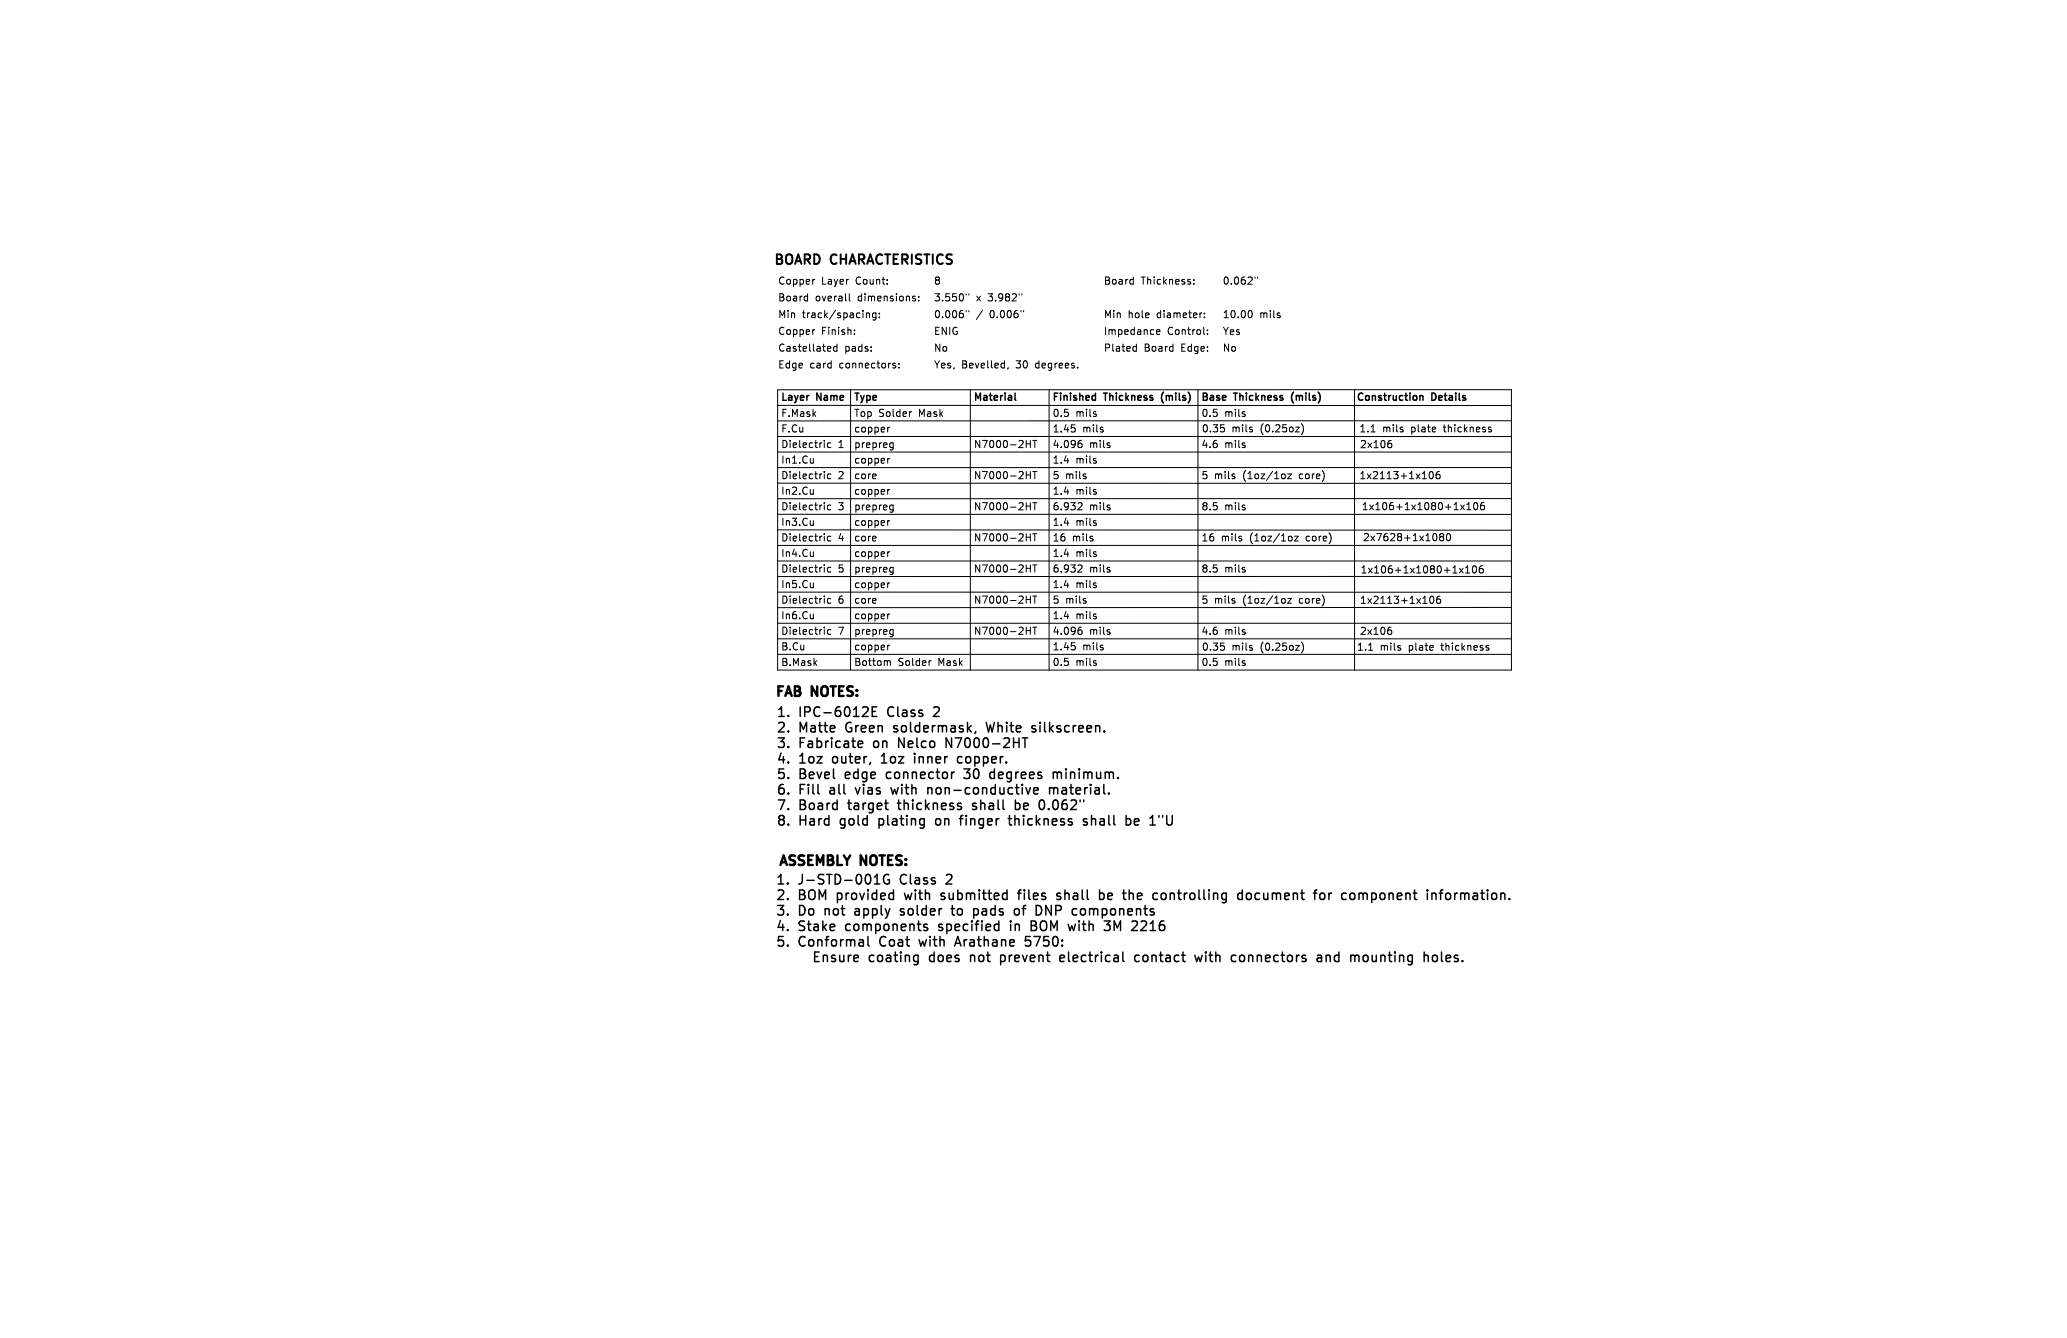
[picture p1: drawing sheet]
<svg xmlns="http://www.w3.org/2000/svg" width="432mm" height="279mm" viewBox="0 0 432 279" stroke-linecap="round" stroke-linejoin="round" font-family="sans-serif">
<defs><g id="words">
<g font-size="2.8">
<text x="161.8" y="56">BOARD</text>
<text x="173.7" y="56">CHARACTERISTICS</text>
<text x="161.7" y="146">FAB</text>
<text x="169.5" y="146">NOTES:</text>
<text x="162.3" y="150.1">1.</text>
<text x="162.3" y="153.3">2.</text>
<text x="167" y="150.1">IPC-6012E</text>
<text x="167" y="153.3">Matte</text>
<text x="177" y="153.3">Green</text>
<text x="185.8" y="150.1">Class</text>
<text x="187.4" y="153.3">soldermask,</text>
<text x="195.7" y="150.1">2</text>
<text x="207.1" y="153.3">White</text>
<text x="216.9" y="153.3">silkscreen.</text>
<text x="162.3" y="156.5">3.</text>
<text x="162.3" y="159.8">4.</text>
<text x="167" y="156.5">Fabricate</text>
<text x="167" y="159.8">1oz</text>
<text x="174.2" y="159.8">outer,</text>
<text x="182.8" y="156.5">on</text>
<text x="184.8" y="159.8">1oz</text>
<text x="188.3" y="156.5">Nelco</text>
<text x="192" y="159.8">inner</text>
<text x="198.6" y="156.5">N7000-2HT</text>
<text x="201.4" y="159.8">copper.</text>
<text x="162.3" y="163">5.</text>
<text x="162.3" y="166.3">6.</text>
<text x="167" y="163">Bevel</text>
<text x="167" y="166.3">Fill</text>
<text x="173.7" y="166.3">all</text>
<text x="176.9" y="163">edge</text>
<text x="179.5" y="166.3">vias</text>
<text x="185.8" y="163">connector</text>
<text x="187.2" y="166.3">with</text>
<text x="195.1" y="166.3">non-conductive</text>
<text x="202.5" y="163">30</text>
<text x="208.2" y="163">degrees</text>
<text x="220.9" y="166.3">material.</text>
<text x="221.6" y="163">minimum.</text>
<text x="162.3" y="169.5">7.</text>
<text x="162.3" y="172.7">8.</text>
<text x="167" y="169.5">Board</text>
<text x="167" y="172.7">Hard</text>
<text x="175.9" y="172.7">gold</text>
<text x="177.6" y="169.5">target</text>
<text x="184.2" y="172.7">plating</text>
<text x="188.3" y="169.5">thickness</text>
<text x="196.5" y="172.7">on</text>
<text x="202" y="172.7">finger</text>
<text x="204.2" y="169.5">shall</text>
<text x="212.5" y="172.7">thickness</text>
<text x="213.4" y="169.5">be</text>
<text x="218.8" y="169.5">0.062&quot;</text>
<text x="228.4" y="172.7">shall</text>
<text x="237.6" y="172.7">be</text>
<text x="243" y="172.7">1&quot;U</text>
<text x="162.2" y="185">1.</text>
<text x="162.4" y="181.3">ASSEMBLY</text>
<text x="166.9" y="185">J-STD-001G</text>
<text x="179.7" y="181.3">NOTES:</text>
<text x="188.4" y="185">Class</text>
<text x="198.4" y="185">2</text>
<text x="162.2" y="188.3">2.</text>
<text x="162.2" y="191.5">3.</text>
<text x="166.9" y="188.3">BOM</text>
<text x="166.9" y="191.5">Do</text>
<text x="172.6" y="191.5">not</text>
<text x="175.2" y="188.3">provided</text>
<text x="179.2" y="191.5">apply</text>
<text x="189.1" y="191.5">solder</text>
<text x="189.7" y="188.3">with</text>
<text x="197.6" y="188.3">submitted</text>
<text x="200.2" y="191.5">to</text>
<text x="205" y="191.5">pads</text>
<text x="214" y="191.5">of</text>
<text x="214.1" y="188.3">files</text>
<text x="218.8" y="191.5">DNP</text>
<text x="222.5" y="188.3">shall</text>
<text x="226.8" y="191.5">components</text>
<text x="231.7" y="188.3">be</text>
<text x="237.1" y="188.3">the</text>
<text x="243.6" y="188.3">controlling</text>
<text x="261.7" y="188.3">document</text>
<text x="278" y="188.3">for</text>
<text x="284.1" y="188.3">component</text>
<text x="302.3" y="188.3">information.</text>
<text x="162.2" y="194.8">4.</text>
<text x="166.9" y="194.8">Stake</text>
<text x="177" y="194.8">components</text>
<text x="196.8" y="194.8">specified</text>
<text x="212.1" y="194.8">in</text>
<text x="216.7" y="194.8">BOM with</text>
<text x="232.8" y="194.8">3M</text>
<text x="238.9" y="194.8">2216</text>
<text x="162.2" y="198">5.</text>
<text x="162.2" y="201.2">Ensure</text>
<text x="166.9" y="198">Conformal</text>
<text x="181.6" y="201.2">coating</text>
<text x="184.1" y="198">Coat</text>
<text x="192.8" y="198">with</text>
<text x="194.5" y="201.2">does</text>
<text x="200.6" y="198">Arathane</text>
<text x="203.3" y="201.2">not</text>
<text x="210" y="201.2">prevent</text>
<text x="215.5" y="198">5750:</text>
<text x="222.8" y="201.2">electrical</text>
<text x="238.8" y="201.2">contact</text>
<text x="251.8" y="201.2">with</text>
<text x="259.6" y="201.2">connectors</text>
<text x="277.9" y="201.2">and</text>
<text x="285.2" y="201.2">mounting</text>
<text x="300.9" y="201.2">holes.</text>
</g>
<g font-size="2.1">
<text x="162.6" y="59.8">Copper</text>
<text x="171.7" y="59.8">Layer</text>
<text x="179" y="59.8">Count:</text>
<text x="195.1" y="59.8">8</text>
<text x="230.6" y="59.8">Board</text>
<text x="238.4" y="59.8">Thickness:</text>
<text x="255.4" y="59.8">0.062&quot;</text>
<text x="162.6" y="63.3">Board</text>
<text x="170.4" y="63.3">overall</text>
<text x="179.4" y="63.3">dimensions:</text>
<text x="195.1" y="63.3">3.550&quot;</text>
<text x="204" y="63.3">x</text>
<text x="206.6" y="63.3">3.982&quot;</text>
<text x="162.6" y="70.3">Copper</text>
<text x="162.6" y="66.8">Min</text>
<text x="167.7" y="66.8">track/spacing:</text>
<text x="171.7" y="70.3">Finish:</text>
<text x="195.1" y="66.8">0.006&quot;</text>
<text x="195.1" y="70.3">ENIG</text>
<text x="204" y="66.8">/</text>
<text x="206.9" y="66.8">0.006&quot;</text>
<text x="230.6" y="66.8">Min</text>
<text x="230.6" y="70.3">Impedance</text>
<text x="235.7" y="66.8">hole</text>
<text x="241.9" y="66.8">diameter:</text>
<text x="243.9" y="70.3">Control:</text>
<text x="255.4" y="70.3">Yes</text>
<text x="255.4" y="66.8">10.00</text>
<text x="263.2" y="66.8">mils</text>
<text x="162.6" y="73.8">Castellated</text>
<text x="162.6" y="77.3">Edge</text>
<text x="169.3" y="77.3">card</text>
<text x="175.5" y="77.3">connectors:</text>
<text x="176.5" y="73.8">pads:</text>
<text x="195.1" y="77.3">Yes,</text>
<text x="195.1" y="73.8">No</text>
<text x="201" y="77.3">Bevelled,</text>
<text x="212.4" y="77.3">30</text>
<text x="216.6" y="77.3">degrees.</text>
<text x="230.6" y="73.8">Plated</text>
<text x="239.1" y="73.8">Board</text>
<text x="246.9" y="73.8">Edge:</text>
<text x="255.4" y="73.8">No</text>
<text x="163.2" y="87.1">F.Mask</text>
<text x="163.2" y="84.3">Layer</text>
<text x="170.7" y="84.3">Name</text>
<text x="178.4" y="87.1">Top Solder</text>
<text x="178.4" y="84.3">Type</text>
<text x="191.6" y="87.1">Mask</text>
<text x="203.5" y="84.3">Material</text>
<text x="219.9" y="87.1">0.5</text>
<text x="219.9" y="84.3">Finished</text>
<text x="224.6" y="87.1">mils</text>
<text x="230.8" y="84.3">Thickness</text>
<text x="243.2" y="84.3">(mils)</text>
<text x="251" y="87.1">0.5</text>
<text x="251" y="84.3">Base</text>
<text x="255.7" y="87.1">mils</text>
<text x="258" y="84.3">Thickness</text>
<text x="270.3" y="84.3">(mils)</text>
<text x="283.5" y="84.3">Construction</text>
<text x="299.2" y="84.3">Details</text>
<text x="163.2" y="90.4">F.Cu</text>
<text x="163.2" y="93.6">Dielectric</text>
<text x="174.9" y="93.6">1</text>
<text x="178.4" y="93.6">prepreg</text>
<text x="178.4" y="90.4">copper</text>
<text x="203.5" y="93.6">N7000-2HT</text>
<text x="219.9" y="93.6">4.096</text>
<text x="219.9" y="90.4">1.45</text>
<text x="226" y="90.4">mils</text>
<text x="227.4" y="93.6">mils</text>
<text x="251" y="93.6">4.6</text>
<text x="251.1" y="90.4">0.35</text>
<text x="255.7" y="93.6">mils</text>
<text x="257.2" y="90.4">mils</text>
<text x="263" y="90.4">(0.25oz)</text>
<text x="284" y="90.4">1.1</text>
<text x="284.1" y="93.7">2x106</text>
<text x="288.7" y="90.4">mils</text>
<text x="294.5" y="90.4">plate</text>
<text x="301.2" y="90.4">thickness</text>
<text x="163.2" y="96.9">In1.Cu</text>
<text x="163.2" y="100.1">Dielectric</text>
<text x="174.9" y="100.1">2</text>
<text x="178.4" y="96.9">copper</text>
<text x="178.4" y="100.1">core</text>
<text x="203.5" y="100.1">N7000-2HT</text>
<text x="219.9" y="100.1">5 mils</text>
<text x="219.9" y="96.9">1.4</text>
<text x="224.6" y="96.9">mils</text>
<text x="251" y="100.1">5 mils</text>
<text x="259.3" y="100.1">(1oz/1oz</text>
<text x="271" y="100.1">core)</text>
<text x="284" y="100.1">1x2113+1x106</text>
<text x="163.2" y="106.6">Dielectric</text>
<text x="163.2" y="103.4">In2.Cu</text>
<text x="174.9" y="106.6">3</text>
<text x="178.4" y="106.6">prepreg</text>
<text x="178.4" y="103.4">copper</text>
<text x="203.5" y="106.6">N7000-2HT</text>
<text x="219.9" y="103.4">1.4</text>
<text x="219.9" y="106.6">6.932</text>
<text x="224.6" y="103.4">mils</text>
<text x="227.4" y="106.6">mils</text>
<text x="251" y="106.6">8.5</text>
<text x="255.7" y="106.6">mils</text>
<text x="284.5" y="106.6">1x106+1x1080+1x106</text>
<text x="163.2" y="109.9">In3.Cu</text>
<text x="163.2" y="113.1">Dielectric</text>
<text x="174.9" y="113.1">4</text>
<text x="178.4" y="109.9">copper</text>
<text x="178.4" y="113.1">core</text>
<text x="203.5" y="113.1">N7000-2HT</text>
<text x="219.9" y="113.1">16</text>
<text x="219.9" y="109.9">1.4</text>
<text x="223.9" y="113.1">mils</text>
<text x="224.6" y="109.9">mils</text>
<text x="251" y="113.1">16</text>
<text x="255" y="113.1">mils</text>
<text x="260.8" y="113.1">(1oz/1oz</text>
<text x="272.4" y="113.1">core)</text>
<text x="284.7" y="113.1">2x7628+1x1080</text>
<text x="163.2" y="116.4">In4.Cu</text>
<text x="163.2" y="119.6">Dielectric</text>
<text x="174.9" y="119.6">5</text>
<text x="178.4" y="119.6">prepreg</text>
<text x="178.4" y="116.4">copper</text>
<text x="203.5" y="119.6">N7000-2HT</text>
<text x="219.9" y="119.6">6.932</text>
<text x="219.9" y="116.4">1.4</text>
<text x="224.6" y="116.4">mils</text>
<text x="227.4" y="119.6">mils</text>
<text x="251" y="119.6">8.5</text>
<text x="255.7" y="119.6">mils</text>
<text x="284.2" y="119.8">1x106+1x1080+1x106</text>
<text x="163.2" y="122.9">In5.Cu</text>
<text x="178.4" y="122.9">copper</text>
<text x="219.9" y="122.9">1.4</text>
<text x="224.6" y="122.9">mils</text>
<text x="163.2" y="129.4">In6.Cu</text>
<text x="163.2" y="126.1">Dielectric</text>
<text x="174.9" y="126.1">6</text>
<text x="178.4" y="126.1">core</text>
<text x="178.4" y="129.4">copper</text>
<text x="203.5" y="126.1">N7000-2HT</text>
<text x="219.9" y="129.4">1.4</text>
<text x="219.9" y="126.1">5 mils</text>
<text x="224.6" y="129.4">mils</text>
<text x="251" y="126.1">5 mils</text>
<text x="259.3" y="126.1">(1oz/1oz</text>
<text x="271" y="126.1">core)</text>
<text x="284.1" y="126.2">1x2113+1x106</text>
<text x="163.2" y="135.9">B.Cu</text>
<text x="163.2" y="132.6">Dielectric</text>
<text x="174.9" y="132.6">7</text>
<text x="178.4" y="135.9">copper</text>
<text x="178.4" y="132.6">prepreg</text>
<text x="203.5" y="132.6">N7000-2HT</text>
<text x="219.9" y="132.6">4.096</text>
<text x="219.9" y="135.9">1.45</text>
<text x="226" y="135.9">mils</text>
<text x="227.4" y="132.6">mils</text>
<text x="251" y="132.6">4.6</text>
<text x="251.1" y="136">0.35</text>
<text x="255.7" y="132.6">mils</text>
<text x="257.2" y="136">mils</text>
<text x="263" y="136">(0.25oz)</text>
<text x="283.5" y="136">1.1</text>
<text x="284.1" y="132.7">2x106</text>
<text x="288.1" y="136">mils</text>
<text x="294" y="136">plate</text>
<text x="300.7" y="136">thickness</text>
<text x="163.2" y="139.1">B.Mask</text>
<text x="178.4" y="139.1">Bottom</text>
<text x="187.5" y="139.1">Solder</text>
<text x="195.7" y="139.1">Mask</text>
<text x="219.9" y="139.1">0.5</text>
<text x="224.6" y="139.1">mils</text>
<text x="251" y="139.1">0.5</text>
<text x="255.7" y="139.1">mils</text>
</g>
</g></defs>
<g fill="none" stroke="#000" stroke-width=".21">
<path d="M170.1 58.3h.1M249.4 59.2v.1M249.4 58.4v.2M262.2 57.8v.3M262.7 57.8v.3M170.1 68.8h.1M174.8 72.4l-.4-.1-.3 .3 .2 .7h.5M174.8 71.8v1.5M177.4 61.3v1.3l.2 .2M178.5 69.7v.1M178.5 68.9v.2M181.1 65.4h.5v.9"/>
<path d="M183 65.4l-.4-.1-.3 .3 .1 .7h.6M183 65.3v1.3l-.3 .2h-.4M183.7 66.2v.1M183.7 65.4v.2M186.7 76.3l.4 .1v.2l-.2 .2h-.3M186.7 75.8l.4 .1M187.8 76.7v.1M187.8 75.9v.2M191.1 62.3l.2 .3-.2 .2M191.1 61.8l.1 .1M191.9 62.7v.1M191.9 61.9v.2"/>
<path d="M201.8 61.3v.3M201.8 64.8v.3M202.4 61.3v.3M202.4 64.8v.3M210.6 76.8l-.1 .3M213.5 61.3v.3M213.8 64.8v.3M237 72.3l.4 .1M237.4 71.8v1.5M237.4 73.3h-.4M241.6 69.3l.7-.1-.1-.3-.4-.1-.2 .3 .1 .7h.5M251.6 66.2v.1"/>
<path d="M251.6 65.4v.2M252.2 69.7v.1M252.2 68.9v.2M261.2 64.8a.94 .94 0 0 1 0 1.5M162.4 81.4h153.3v58.5h-153.3zM162.4 84.6l153.3 .1M162.4 91.1l153.3 .1M162.4 94.4h153.3M173.6 92.5h-.5l-.3 .3 .2 .6h.6M173.6 99h-.5l-.3 .3 .2 .6h.6M177.7 81.4v58.5M185.9 95.7l-.4 .2"/>
<path d="M185.9 89.2l-.4 .2M186.1 92.5h.5M186.6 92.5v1.2l-.2 .2-.3 .1M186.6 93.4l-.5 .1M190.4 86h-.3M202.7 81.4v58.5M214.4 92.7h.8M214.4 99.2h.8M215.2 92v1.5M215.2 98.5v1.5M215.7 92h.9M215.7 98.5h.9"/>
<path d="M216.2 92v1.5M216.2 98.5v1.5M219.2 81.4v58.5M224.5 89.4v.7M225.6 92h.3M225.8 92.5l.2 .3v.4l-.2 .3M226.7 99.5l.2 .2-.2 .3M226.7 99h.1M228.8 86.5l.2 .2-.2 .3M228.8 96.2l.2 .2-.2 .3M228.8 95.7l.2 .1M228.8 86h.2"/>
<path d="M230.3 89.7l.2 .2-.2 .3M230.3 89.2l.1 .1M231.7 93l.2 .2-.2 .3M231.7 92.5h.1M250.3 81.4v58.5M255.7 89.4v.6M257.8 99.5l.2 .2-.2 .3M257.8 99h.1M259.9 86.5l.2 .2-.2 .3M259.9 93l.2 .2-.2 .3M259.9 92.5h.2M259.9 86h.2"/>
<path d="M261.4 89.7l.3 .2-.3 .3M261.4 89.2l.2 .1M268 99h.4l.1 .3-.1 .5-.4 .2M269 99h.8l-.8 1h.8M270.7 89.2h.7l-.7 1h.7M271.9 88.5a1.72 1.72 0 0 1 0 2.3M276.3 98.3a1.77 1.77 0 0 1 0 2.2M283 81.4v58.5M286.4 90.2h.9M290.2 92.6h.3l.3 .3-.1 .5-.5 .1M290.3 92h.3M292.9 89.7l.2 .2-.2 .3"/>
<path d="M292.9 89.2l.2 .1M298.7 98.6l.2-.1a.8 .8 0 0 1 .5 .7 .8 .8 0 0 1-.5 .8l-.2-.2-.1-.4zM299.4 89.2l.4 .1 .1 .2-.7 .2M299.8 90.1l-.4 .1M300.7 98.5h-.4a1.01 1.01 0 0 0 0 1.5l.5-.2v-.5l-.2-.3h-.3l-.3 .3M311.5 89.3l-.4-.1-.2 .2 .1 .2 .5 .2v.3h-.6M315.7 87.9h-153.3M315.7 97.6h-153.3M162.4 107.4h153.3M162.4 117.1h153.3M162.4 110.6l153.3 .1M162.4 100.9h153.3"/>
<path d="M173.6 105.5h-.5l-.3 .3 .2 .6h.6M173.6 112h-.5l-.3 .3 .2 .6h.6M173.6 118.5h-.5l-.3 .3 .2 .6h.6M185.9 108.7l-.4 .2M185.9 102.2l-.4 .2M185.9 115.2l-.4 .2M186.1 105.5h.5M186.1 118.5h.5M186.6 105.5v1.2l-.2 .2-.3 .1M186.6 118.5v1.2l-.2 .2-.3 .1M186.6 106.4l-.5 .1M186.6 119.4l-.5 .1"/>
<path d="M214.4 105.7h.8M214.4 112.2h.8M214.4 118.7h.8M215.2 105v1.5M215.2 111.5v1.5M215.2 118v1.5M215.7 118h.9M215.7 105h.9M215.7 111.5h.9M216.2 105v1.5M216.2 111.5v1.5M216.2 118v1.5"/>
<path d="M225.4 105h.5l.1 .4-.9 1.1h.9M225.4 118h.5l.1 .4-.9 1.1h.9M228.1 112.5l.2 .2-.2 .3M228.1 112h.2M228.8 102.7l.2 .2-.2 .3M228.8 109.2l.2 .2-.2 .3M228.8 115.7l.2 .2-.2 .3M228.8 102.2l.2 .1M228.8 115.2l.2 .1M228.8 108.7l.2 .1M231.7 106l.2 .2-.2 .3M231.7 119l.2 .2-.2 .3"/>
<path d="M231.7 118.5h.1M231.7 105.5h.1M259.2 112.5l.2 .2-.2 .3M259.2 112h.2M259.9 119l.2 .2-.2 .3M259.9 106l.2 .2-.2 .3M259.9 118.5h.2M259.9 105.5h.2M269.4 112h.4l.1 .3v.5l-.5 .2M270.4 112h.8l-.8 1h.8M277.7 111.3a1.76 1.76 0 0 1 0 2.2M301 112.1l-.3-.3 .3-.4h.3l.3 .3-.3 .4"/>
<path d="M301 112.1l-.3 .3 .1 .4 .2 .1h.3l.3-.3-.1-.4-.2-.1M301 112.1h.3M302.4 111.5l.1-.1a.8 .8 0 0 1 .5 .8 .8 .8 0 0 1-.5 .7 1 1 0 0 1-.1-1.4zM304.9 118.7l.8 1M305.1 105.4l.8 1M305.7 118.7l-.8 1M305.9 105.4l-.8 1M306.2 119.7h.8M306.2 118.6l.4-.4v1.5M306.4 106.4h.9M306.4 105.4l.4-.5v1.5M307.8 118.2h.1a.8 .8 0 0 1 .6 .7 .8 .8 0 0 1-.6 .8 1 1 0 0 1-.1-1.5z"/>
<path d="M308.1 105l.1-.1a.8 .8 0 0 1 .5 .8 .8 .8 0 0 1-.5 .7 1 1 0 0 1-.1-1.4zM309.7 118.2h-.4a1.01 1.01 0 0 0 0 1.5l.5-.2 .1-.5-.3-.3-.4 .1-.2 .2M310 104.9l-.4 .1a1.01 1.01 0 0 0 0 1.4l.5-.1v-.5l-.3-.3-.4 .1-.1 .2M315.7 113.9h-153.3M315.7 104.1h-153.3M162.4 130.1h153.3M162.4 133.4h153.3M162.4 136.6h153.3M162.4 123.6l153.3 .1M173.6 125h-.5l-.3 .3 .2 .6h.6M173.6 131.5h-.5l-.3 .3 .2 .6h.6M185.6 138l.4 .2v.8"/>
<path d="M185.9 134.7l-.4 .2M185.9 128.2l-.4 .2M185.9 121.7l-.4 .2M186.1 131.5h.5M186.6 131.5v1.2l-.2 .2-.3 .1M186.6 132.4l-.5 .1M194.5 138h-.3M214.4 125.2h.8M214.4 131.7h.8M215.2 124.5v1.5M215.2 131v1.5M215.7 131h.9"/>
<path d="M215.7 124.5h.9M216.2 124.5v1.5M216.2 131v1.5M224.5 134.9v.7M225.6 131h.3M225.8 131.5l.2 .3v.4l-.2 .3M226.7 125.5l.2 .2-.2 .3M226.7 125h.1M228.8 138.5l.2 .2-.2 .3M228.8 122.2l.2 .2-.2 .3M228.8 128.7l.2 .2-.2 .3M228.8 138h.2"/>
<path d="M228.8 128.2l.2 .1M228.8 121.7l.2 .1M230.3 135.2l.2 .2-.2 .3M230.3 134.7l.1 .1M231.7 132l.2 .2-.2 .3M231.7 131.5h.1M255.7 135v.6M257.8 125.5l.2 .2-.2 .3M257.8 125h.1M259.9 132l.2 .2-.2 .3M259.9 138.5l.2 .2-.2 .3M259.9 138h.2"/>
<path d="M259.9 131.5h.2M261.4 135.3l.3 .2-.3 .3M261.4 134.8l.2 .1M268 125h.4l.1 .3-.1 .5-.4 .2M269 125h.8l-.8 1h.8M270.7 134.8h.7l-.7 1h.7M271.9 134.1a1.72 1.72 0 0 1 0 2.3M276.3 124.3a1.77 1.77 0 0 1 0 2.2M285.9 135.8h.9M290.2 131.6h.3l.2 .2v.5l-.5 .2M290.3 131h.3M292.4 135.3l.2 .2-.2 .3"/>
<path d="M292.4 134.8l.2 .1M298.9 124.6l.1-.1a.8 .8 0 0 1 .5 .8 .8 .8 0 0 1-.5 .7 1 1 0 0 1-.1-1.4zM298.9 134.8l.4 .1 .1 .2-.7 .2M299.3 135.7l-.4 .1M300.8 124.5l-.4 .1a1.01 1.01 0 0 0 0 1.4l.5-.1 .1-.5-.3-.3h-.5l-.1 .3M311 134.9l-.4-.1-.2 .2 .1 .2 .5 .2v.3h-.6M315.7 120.4h-153.3M315.7 126.8l-153.3 .1"/>
</g>
<g fill="none" stroke="#000" stroke-width=".3">
<path d="M212 82.1v1.3l.3 .2M228.4 82.6l.4 .1M228.8 82.1v1.5M228.8 83.5l-.4 .1M243.1 81.9l-.3 .3M248.2 81.9l.2 .3M270.2 81.9l-.2 .3M275.4 81.9l.2 .3M295.7 82.6l.3 .3v.4l-.3 .3M296.6 82.6v1M296.6 82.7l.2-.1 .4 .1 .1 .9M179.4 156h.7"/>
<path d="M179.4 154.8h.5h.2l.1 .4-.9 .2M182.2 148.6h.7M183.2 147.6h-1v2h1M191.1 158v1.3M197.6 156.1v-2l1.2 2M200.8 158l-.6 .1-.2 .3 .1 .7 .3 .2h.4M203.8 152.8l-.2 .3M206 150.8l.5 2M214.1 154.1v2M215.5 152.8h.6M216.1 151.5h-.3l-.3 .3 .1 .3 .5 .1M186.1 164.5l.4 1.3"/>
<path d="M193.8 164.5v1.3M194.4 164.5l-.6 .2M195.6 171l-.2 .3v.6l.2 .3M199.4 161.2l-.4 .1M200.4 171h.8M200.8 168.5v.4M201.2 170.3l-.4 .1-.1 .2v1.7M201.4 162.4l.2 .2M203.2 168.9l.2 .1M203.4 167.7l-.2 .3 .2 .4M207.2 161.2l-.4 .4v.6l.4 .4h.3M210.6 171h.8"/>
<path d="M210.9 170.3v1.7l.1 .2 .4 .1M212.1 167v2M212.1 168.9l.6 .1M212.7 167.7l-.6 .1M215.3 164.5l-.5 1.3M216 164.6v1.1h.8M216.8 164.6l.1 .3-1 .2M217.3 168.9l.2 .1 .4-.1M217.9 167.1l-.4-.1-.2 .2M219.3 164.7a.5 .5 0 0 1 .8 .1M219.3 164.5v1.3M220 161.4a.5 .5 0 0 1 .9 .1"/>
<path d="M220 161.2v1.4M227.1 171h-.5l-.3 .2 .1 .3 .7 .2v.5h-.8M235.3 171h.5l.4 .3v.6l-.2 .3h-.7M235.3 170.3v2M242.1 170.3v.4M172 199.5v1.3M172 199.7a.5 .5 0 0 1 .8 0v1.1M174.5 199.6l-.5-.1-.3 .2 .1 .3 .7 .2v.5h-.8M175.4 199.5l.1 1.2a.54 .54 0 0 0 .8-.1M176.3 199.5v1.3M177.2 199.5v1.3M177.8 199.5l-.4 .1-.2 .2"/>
<path d="M181.3 195.6v1.7l.3 .3M182.7 184.6h1.1M185.7 182.7a.98 .98 0 0 0-1.2 .7 .98 .98 0 0 0 .7 1.2l.6-.2v-.7h-.4M188.1 191l.2 .1M188.4 189.7l-.3 .3 .3 .4M191.2 199.5l.6 .1M191.8 199.5v1.6a.54 .54 0 0 1-.7 .4M192.9 193.4l.1 .2 .7 .1 .1 .2-.3 .4-.6-.1M193.7 193.1l-.5-.1-.3 .3M196.6 187.7l.2 .1M196.8 186.5l-.2 .3 .2 .4M198.7 189.7h.7"/>
<path d="M198.9 189.1v1.7l.1 .2 .4 .1M199.6 197h1M200.1 195.6l-.7 2M203.4 189.8l.6-.1 .3 .2M203.4 189.7v2M204.3 190.9l-.3 .2-.6-.1M208.5 193l.2 .1M208.7 192.3v2M208.7 194.2l-.2 .1M209 199.5v2M209.2 199.5l-.2 .1M211.1 193v1.3"/>
<path d="M211.9 190.1a.54 .54 0 0 1 .5-.4 .54 .54 0 0 1 .5 .4v.6a.54 .54 0 0 1-.5 .4 .54 .54 0 0 1-.5-.4M212.6 186.5h.7M213.3 185.8l-.4 .1-.1 .2v1.7M214.2 197.4l.3 .2h.4M215.2 195.6h-.9l-.1 .9 .3-.2h.4M215.4 192.3v2h.8M215.4 193.3h.7M217.2 189.2a1.14 1.14 0 0 1-.3 1.9M221.5 186.6l-.5-.1-.2 .4 .2 .3 .5 .1 .1 .2M221.6 187.5l-.3 .3-.5-.1M222.1 199.5h-.4l-.3 .2 .1 1 .6 .1M222.4 199.9l-1 .2"/>
<path d="M226.1 189.7l-.4 .4v.6l.4 .4M229.7 186.6l.6-.1 .4 .4v.6l-.2 .2h-.8M229.7 185.8v2M231.9 192.3l-.7 .8a.54 .54 0 0 1 .7 .4v.4l-.2 .3-.8 .1-.2-.2M235.9 185.8v2M236.2 186.5l-.3 .2M237.6 192.9l-.1 .3-1.1 1.1h1.2M238 199.6l-.6-.1-.4 .3v.6l.2 .3h.8M242.9 186.5l-.3 .4v.6l.3 .3M249.6 199.5l.4 1.3 .4-1 .4 1 .3-1.3M257.4 199.6h.8M259.5 186.6l-.6-.1-.3 .4v.6l.1 .2h.8"/>
<path d="M259.5 185.8v2M261 186.5a.54 .54 0 0 0-.6 .4v.6a.54 .54 0 0 0 .6 .3M274.4 186.5h.7M275.1 185.8l-.4 .1M275.2 199.6h.8l.1 1.2M275.9 186.6a.54 .54 0 0 1 .9 .3v.6a.54 .54 0 0 1-.6 .4 .54 .54 0 0 1-.5-.4v-.6zM276.1 199.9l-.7 .1a.39 .39 0 0 0-.3 .4 .39 .39 0 0 0 .3 .4l.7-.1M282.2 186.6a.54 .54 0 0 1 .8 .3v.6a.54 .54 0 0 1-.8 .2M283.3 199.5h.3l.3 .2v1.1M297.5 199.7a.5 .5 0 0 1 .9 0v1.1M297.5 198.8v2M299.1 186.7a.5 .5 0 0 1 .9 .1v1"/>
<path d="M299.1 186.5v1.3M300.2 199.7a.54 .54 0 0 0-.6-.2 .54 .54 0 0 0-.4 .3v.6a.54 .54 0 0 0 .4 .4 .54 .54 0 0 0 .6-.2M300.7 186.5h.7M301.4 185.8l-.4 .1-.1 .2v1.7M178.4 200.1l.9-.2-.1-.3-.5-.1-.3 .2 .1 1h.7M191.8 200.7l-.6 .1M209 200.7l.2 .1M234.6 200.5l.2 .3M257.4 200.7h.8"/>
</g>
<use href="#words"/>
</svg>
